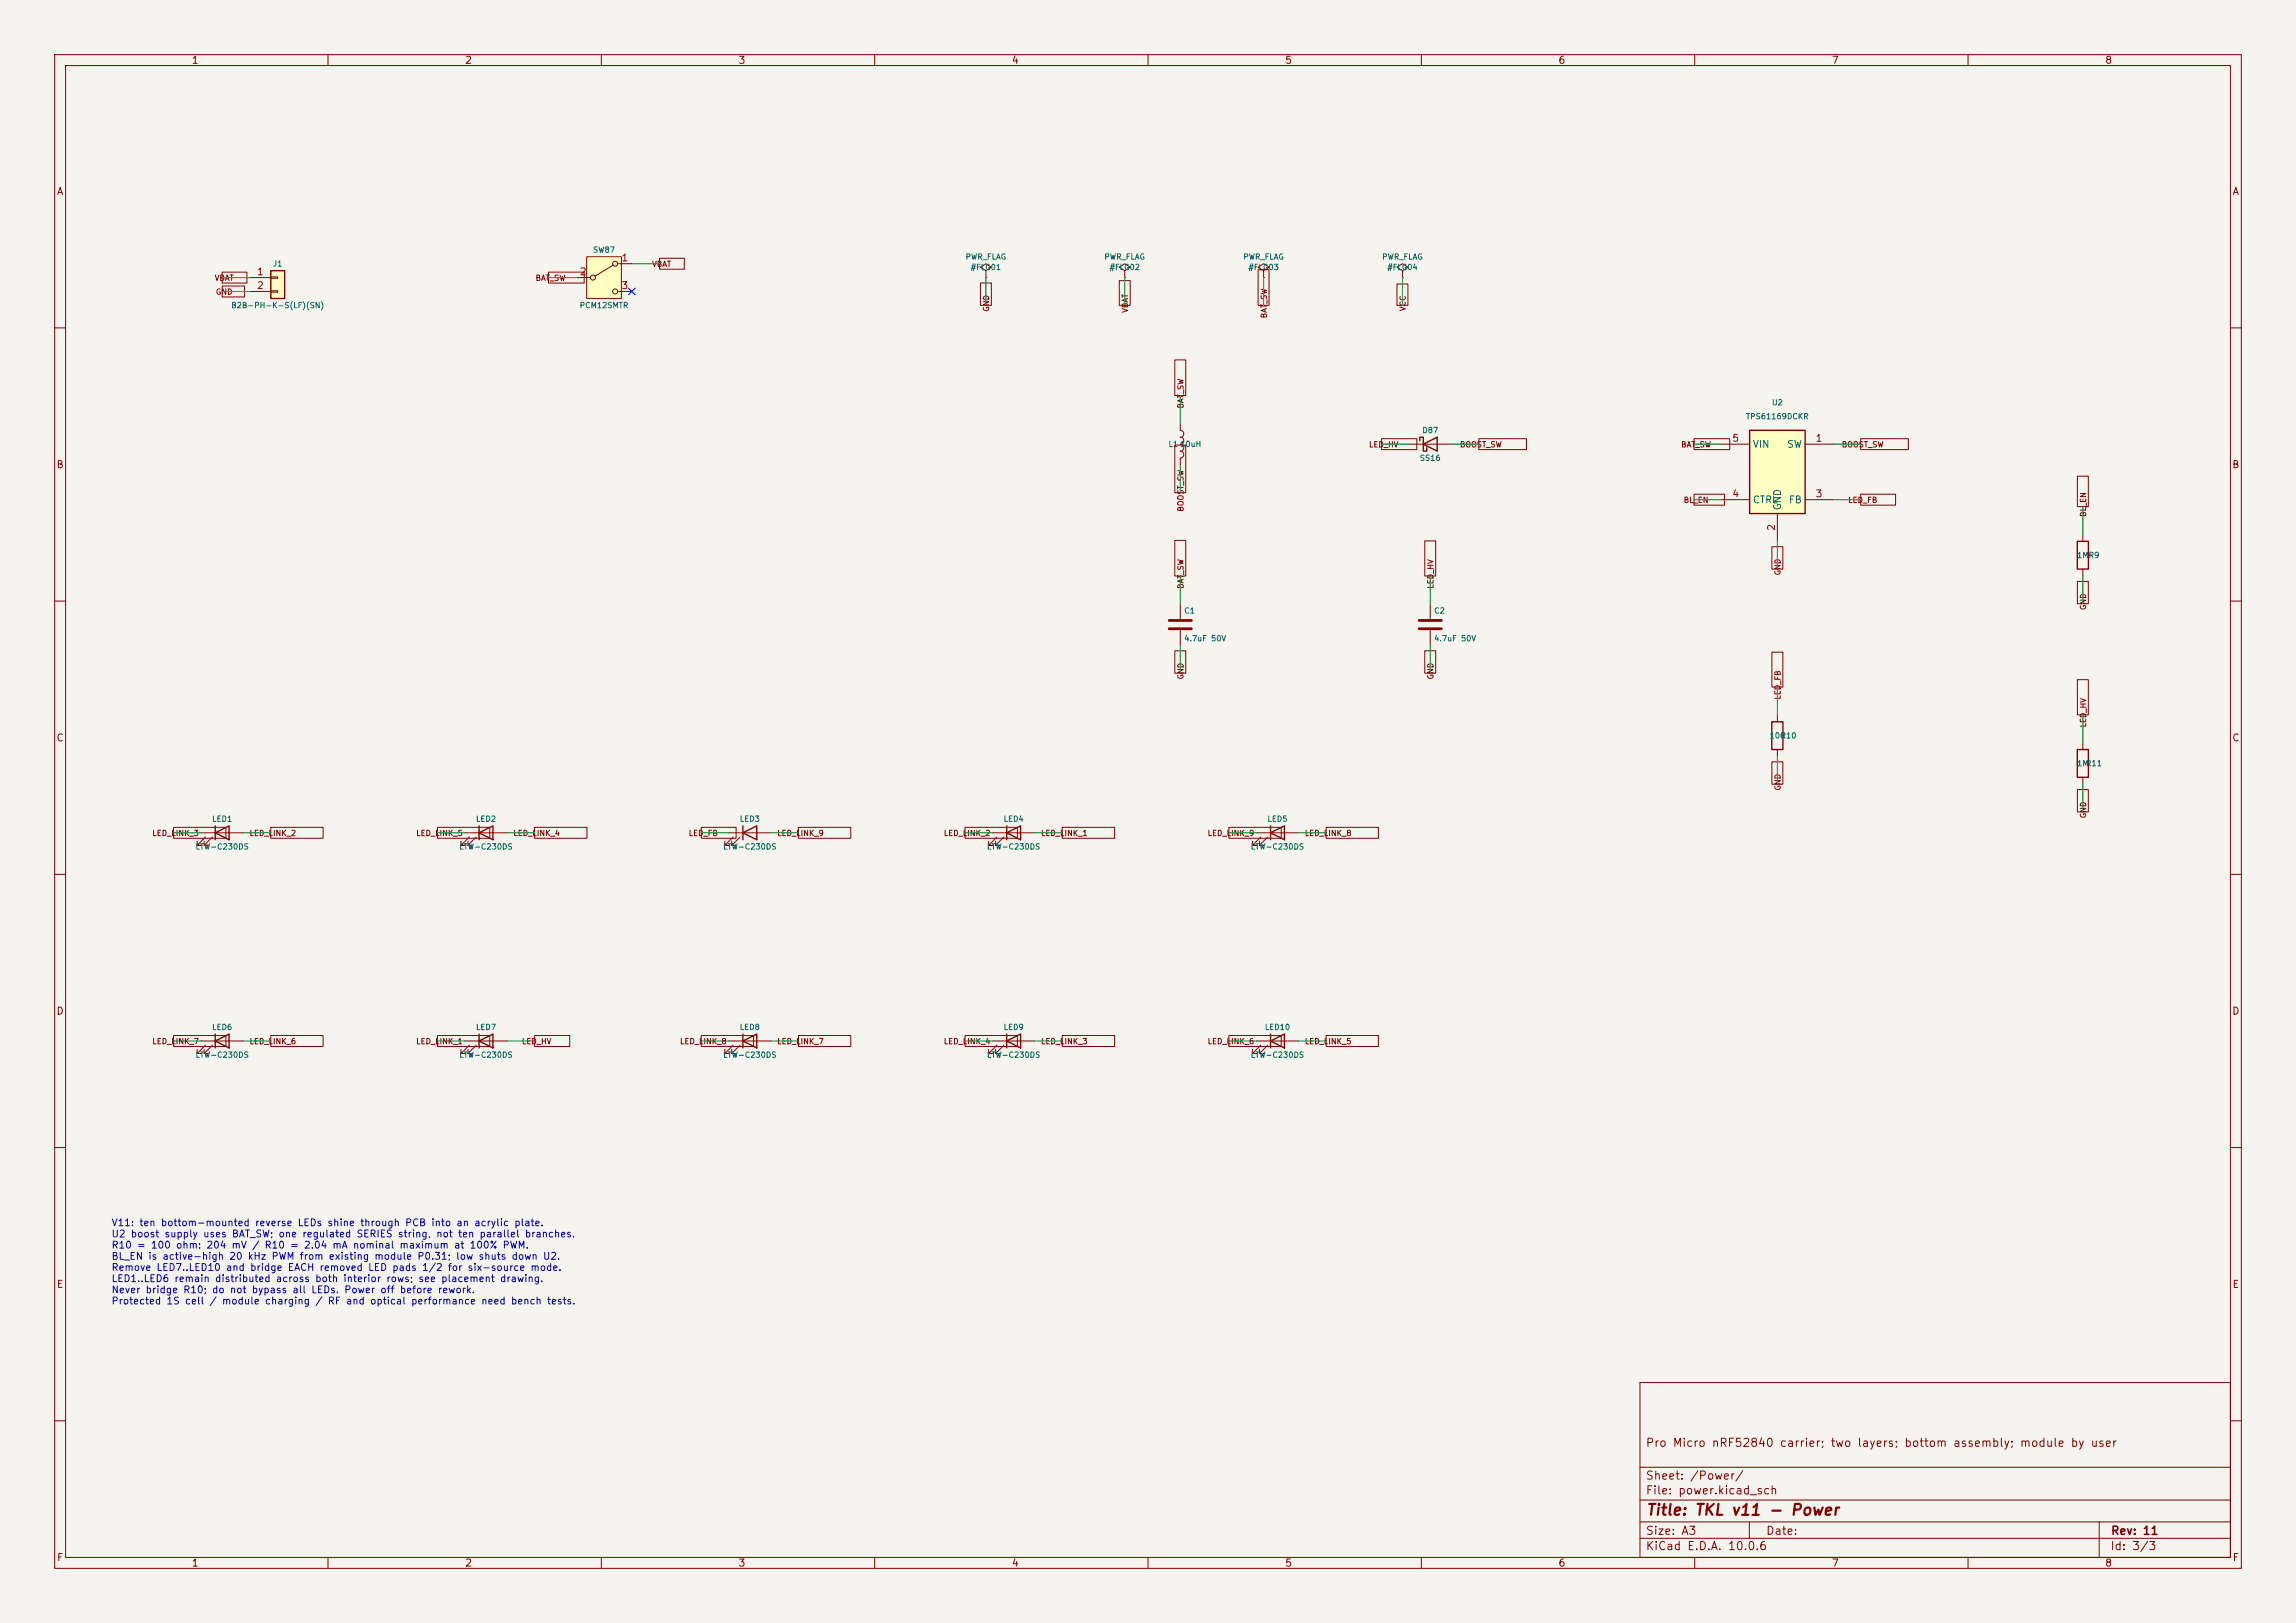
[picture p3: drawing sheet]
<svg xmlns="http://www.w3.org/2000/svg" width="420mm" height="297mm" viewBox="0 0 420 297" stroke-linecap="round" stroke-linejoin="round" font-family="sans-serif">
<defs><g id="words">
<text font-size="2" fill="#840000" x="301" y="277.8">Title: TKL v11 - Power</text>
<g font-size="1.5" fill="#840000">
<text x="300.9" y="265.1">Pro Micro nRF52840 carrier; two layers; bottom assembly; module by user</text>
<text x="300.9" y="273.8">File: power.kicad_sch</text>
<text x="300.9" y="271.1">Sheet: /Power/</text>
<text x="300.9" y="281.2">Size: A3</text>
<text x="322.9" y="281.2">Date:</text>
<text x="386" y="281.2">Rev: 11</text>
<text x="300.9" y="284">KiCad E.D.A. 10.0.6</text>
<text x="385.9" y="284">Id: 3/3</text>
</g>
<g font-size="1.3" fill="#840000">
<text x="35" y="12">1</text>
<text x="85" y="12">2</text>
<text x="135" y="12">3</text>
<text x="185" y="12">4</text>
<text x="235" y="12">5</text>
<text x="285" y="12">6</text>
<text x="335" y="12">7</text>
<text x="385" y="12">8</text>
<text x="10.3" y="36">A</text>
<text x="408.3" y="36">A</text>
<text x="10.2" y="86">B</text>
<text x="408.2" y="86">B</text>
<text x="10.2" y="136">C</text>
<text x="408.2" y="136">C</text>
<text x="10.2" y="186">D</text>
<text x="408.2" y="186">D</text>
<text x="10.3" y="236">E</text>
<text x="408.3" y="236">E</text>
<text x="10.3" y="286">F</text>
<text x="35" y="287">1</text>
<text x="85" y="287">2</text>
<text x="135" y="287">3</text>
<text x="185" y="287">4</text>
<text x="235" y="287">5</text>
<text x="285" y="287">6</text>
<text x="335" y="287">7</text>
<text x="385" y="287">8</text>
<text x="408.3" y="286">F</text>
</g>
<g font-size="1.3" fill="#a90000">
<text x="46.9" y="50.7">1</text>
<text x="46.9" y="53.2">2</text>
<text x="105.9" y="50.7">2</text>
<text x="113.6" y="48.1">1</text>
<text x="113.6" y="53.2">3</text>
<text x="316.8" y="81.1">5</text>
<text x="332" y="81.1">1</text>
<text x="316.8" y="91.3">4</text>
<text x="332" y="91.3">3</text>
<text x="325" y="97.3" transform="rotate(-90 325 97.3)">2</text>
</g>
<g font-size="1.3" fill="#006464">
<text x="320.5" y="82.2">VIN</text>
<text x="326.8" y="82.2">SW</text>
<text x="320.5" y="92.4">CTRL</text>
<text x="326.1" y="93.5" transform="rotate(-90 326.1 93.5)">GND</text>
<text x="327.1" y="92.4">FB</text>
</g>
<g font-size="1.3" fill="#0000c2">
<text x="20.3" y="224.7">V11: ten bottom-mounted reverse LEDs shine through PCB into an acrylic plate.</text>
<text x="20.3" y="226.7">U2 boost supply uses BAT_SW; one regulated SERIES string, not ten parallel branches.</text>
<text x="20.3" y="228.8">R10 = 100 ohm: 204 mV / R10 = 2.04 mA nominal maximum at 100% PWM.</text>
<text x="20.3" y="230.8">BL_EN is active-high 20 kHz PWM from existing module P0.31; low shuts down U2.</text>
<text x="20.3" y="232.9">Remove LED7..LED10 and bridge EACH removed LED pads 1/2 for six-source mode.</text>
<text x="20.3" y="234.9">LED1..LED6 remain distributed across both interior rows; see placement drawing.</text>
<text x="20.3" y="237">Never bridge R10; do not bypass all LEDs. Power off before rework.</text>
<text x="20.3" y="239">Protected 1S cell / module charging / RF and optical performance need bench tests.</text>
</g>
<g font-size="1" fill="#006464">
<text x="108.4" y="46.5">SW87</text>
<text x="176.5" y="47.7">PWR_FLAG</text>
<text x="201.9" y="47.7">PWR_FLAG</text>
<text x="227.3" y="47.7">PWR_FLAG</text>
<text x="252.7" y="47.7">PWR_FLAG</text>
<text x="49.8" y="49">J1</text>
<text x="177.5" y="49.7">#FLG01</text>
<text x="202.9" y="49.7">#FLG02</text>
<text x="228.3" y="49.7">#FLG03</text>
<text x="253.7" y="49.7">#FLG04</text>
<text x="42.2" y="56.6">B2B-PH-K-S(LF)(SN)</text>
<text x="105.9" y="56.6">PCM12SMTR</text>
<text x="319.3" y="77">TPS61169DCKR</text>
<text x="324" y="74.4">U2</text>
<text x="213.6" y="82">L1</text>
<text x="215.8" y="82">10uH</text>
<text x="260.1" y="79.5">D87</text>
<text x="259.6" y="84.6">SS16</text>
<text x="379.9" y="102.4">1MR9</text>
<text x="216.5" y="112.5">C1</text>
<text x="262.2" y="112.5">C2</text>
<text x="216.5" y="117.6">4.7uF 50V</text>
<text x="262.2" y="117.6">4.7uF 50V</text>
<text x="323.6" y="135.4">100</text>
<text x="325.6" y="135.4">R10</text>
<text x="379.9" y="140.5">1M</text>
<text x="381.5" y="140.5">R11</text>
<text x="35.7" y="155.7">LTW-C230DS</text>
<text x="38.7" y="150.6">LED1</text>
<text x="83.9" y="155.7">LTW-C230DS</text>
<text x="87" y="150.6">LED2</text>
<text x="132.2" y="155.7">LTW-C230DS</text>
<text x="135.2" y="150.6">LED3</text>
<text x="180.4" y="155.7">LTW-C230DS</text>
<text x="183.5" y="150.6">LED4</text>
<text x="228.7" y="155.7">LTW-C230DS</text>
<text x="231.7" y="150.6">LED5</text>
<text x="38.7" y="188.7">LED6</text>
<text x="87" y="188.7">LED7</text>
<text x="135.2" y="188.7">LED8</text>
<text x="183.5" y="188.7">LED9</text>
<text x="231.3" y="188.7">LED10</text>
<text x="35.7" y="193.8">LTW-C230DS</text>
<text x="83.9" y="193.8">LTW-C230DS</text>
<text x="132.2" y="193.8">LTW-C230DS</text>
<text x="180.4" y="193.8">LTW-C230DS</text>
<text x="228.7" y="193.8">LTW-C230DS</text>
</g>
<g font-size="1" fill="#840000">
<text x="39.2" y="51.6">VBAT</text>
<text x="97.9" y="51.6">BAT_SW</text>
<text x="119.2" y="49.1">VBAT</text>
<text x="39.4" y="54.2">GND</text>
<text x="181.2" y="57.1" transform="rotate(-90 181.2 57.1)">GND</text>
<text x="206.6" y="57.3" transform="rotate(-90 206.6 57.3)">VBAT</text>
<text x="232" y="58.3" transform="rotate(-90 232 58.3)">BAT_SW</text>
<text x="257.4" y="57" transform="rotate(-90 257.4 57)">VCC</text>
<text x="216.7" y="74.9" transform="rotate(-90 216.7 74.9)">BAT_SW</text>
<text x="250.3" y="82.1">LED_HV</text>
<text x="267" y="82.1">BOOST_SW</text>
<text x="307.4" y="82.1">BAT_SW</text>
<text x="336.8" y="82.1">BOOST_SW</text>
<text x="216.7" y="93.7" transform="rotate(-90 216.7 93.7)">BOOST_SW</text>
<text x="307.9" y="92.3">BL_EN</text>
<text x="338" y="92.3">LED_FB</text>
<text x="381.8" y="94.7" transform="rotate(-90 381.8 94.7)">BL_EN</text>
<text x="216.7" y="107.9" transform="rotate(-90 216.7 107.9)">BAT_SW</text>
<text x="262.4" y="107.8" transform="rotate(-90 262.4 107.8)">LED_HV</text>
<text x="325.9" y="105.4" transform="rotate(-90 325.9 105.4)">GND</text>
<text x="381.8" y="111.7" transform="rotate(-90 381.8 111.7)">GND</text>
<text x="216.7" y="124.4" transform="rotate(-90 216.7 124.4)">GND</text>
<text x="262.4" y="124.4" transform="rotate(-90 262.4 124.4)">GND</text>
<text x="325.9" y="128.1" transform="rotate(-90 325.9 128.1)">LED_FB</text>
<text x="381.8" y="133.2" transform="rotate(-90 381.8 133.2)">LED_HV</text>
<text x="325.9" y="144.8" transform="rotate(-90 325.9 144.8)">GND</text>
<text x="381.8" y="149.8" transform="rotate(-90 381.8 149.8)">GND</text>
<text x="27.8" y="153.2">LED_LINK_3</text>
<text x="45.5" y="153.2">LED_LINK_2</text>
<text x="76" y="153.2">LED_LINK_5</text>
<text x="93.8" y="153.2">LED_LINK_4</text>
<text x="125.9" y="153.2">LED_FB</text>
<text x="142.1" y="153.2">LED_LINK_9</text>
<text x="172.5" y="153.2">LED_LINK_2</text>
<text x="190.3" y="153.2">LED_LINK_1</text>
<text x="220.8" y="153.2">LED_LINK_9</text>
<text x="238.6" y="153.2">LED_LINK_8</text>
<text x="27.8" y="191.3">LED_LINK_7</text>
<text x="45.5" y="191.3">LED_LINK_6</text>
<text x="76" y="191.3">LED_LINK_1</text>
<text x="95.4" y="191.3">LED_HV</text>
<text x="124.3" y="191.3">LED_LINK_8</text>
<text x="142.1" y="191.3">LED_LINK_7</text>
<text x="172.5" y="191.3">LED_LINK_4</text>
<text x="190.3" y="191.3">LED_LINK_3</text>
<text x="220.8" y="191.3">LED_LINK_6</text>
<text x="238.6" y="191.3">LED_LINK_5</text>
</g>
</g></defs>
<path d="M0 0h420v297h-420z" fill="#f5f4ef" stroke="#f5f4ef" stroke-width=".18"/>
<g fill="none" stroke="#840000" stroke-width=".18">
<path d="M10 10h400v277h-400zM12 12h396v273h-396zM60 10v2M110 10v2M160 10v2M210 10v2M260 10v2M310 10v2M360 10v2M180.3 49.5l1.1-.6-1.1-.6-1 .6 1 .6v1.3M180.3 50.8h.1M205.7 49.5l1.1-.6-1.1-.6-1 .6 1 .6v1.3"/>
<path d="M205.7 50.8h.1M231.1 49.5l1.1-.6-1.1-.6-1 .6 1 .6v1.3M231.1 50.8h.1M256.5 49.5l1.1-.6-1.1-.6-1 .6 1 .6v1.3M256.5 50.8h.1M10 60h2M215.9 77.5v1.2a.64 .64 0 0 1 .6 .7 .64 .64 0 0 1-.6 .6 .64 .64 0 0 1 .6 .7 .64 .64 0 0 1-.6 .6M408 60h2M215.9 81.3a.64 .64 0 0 1 .6 .6 .64 .64 0 0 1-.6 .7 .64 .64 0 0 1 .6 .6 .64 .64 0 0 1-.6 .6v1.3M257.8 81.3h7.6M10 110h2M215.9 110.5v2.8"/>
<path d="M215.9 115.3v2.8M261.6 110.5v2.8M261.6 115.3v2.8M408 110h2M10 160h2M85.1 152.4h7.6M85.9 153.2l-1.6 1.5h.8h-.8v-.8M87.1 153.2l-1.5 1.5h.8h-.8v-.8M133.3 152.4h7.7M134.1 153.2l-1.5 1.5h.7h-.7v-.8M135.4 153.2l-1.5 1.5h.7h-.7v-.8M181.6 152.4h7.6"/>
<path d="M182.4 153.2l-1.6 1.5h.8h-.8v-.8M183.6 153.2l-1.5 1.5h.8h-.8v-.8M229.9 152.4h7.6M230.6 153.2l-1.5 1.5h.8h-.8v-.8M231.9 153.2l-1.5 1.5h.7h-.7v-.8M408 160h2M36.8 190.5h7.6M37.6 191.3l-1.5 1.5h.7h-.7v-.8M38.9 191.3l-1.6 1.5h.8h-.8v-.8M85.1 190.5h7.6M85.9 191.3l-1.6 1.5h.8h-.8v-.8M87.1 191.3l-1.5 1.5h.8h-.8v-.8"/>
<path d="M133.3 190.5h7.7M134.1 191.3l-1.5 1.5h.7h-.7v-.8M135.4 191.3l-1.5 1.5h.7h-.7v-.8M181.6 190.5h7.6M182.4 191.3l-1.6 1.5h.8h-.8v-.8M183.6 191.3l-1.5 1.5h.8h-.8v-.8M229.9 190.5h7.6M230.6 191.3l-1.5 1.5h.8h-.8v-.8M231.9 191.3l-1.5 1.5h.7h-.7v-.8M10 210h2M408 210h2M300 253h108v32h-108z"/>
<path d="M10 260h2M300 278.5h108M300 274.5h108M300 268.5h108M320 278.5v3M384 278.5v6.5M408 260h2M60 285v2M110 285v2M160 285v2M210 285v2M260 285v2"/>
<path d="M300 281.5h108M310 285v2M360 285v2"/>
</g>
<g fill="none" stroke="#840000" stroke-width=".25">
<path d="M259.7 80.6v-.6h.6v2.6h.7v-.7M260.3 81.3l2.6-1.3v2.6zM87.6 152.4l2.6-1.3v2.6zM87.6 151.1v2.6M135.9 152.4l2.5-1.3v2.6zM135.9 151.1v2.6M184.1 152.4l2.6-1.3v2.6zM184.1 151.1v2.6M232.4 152.4l2.5-1.3v2.6zM232.4 151.1v2.6M39.4 190.5l2.5-1.3v2.6zM39.4 189.2v2.6"/>
<path d="M87.6 190.5l2.6-1.3v2.6zM87.6 189.2v2.6M135.9 190.5l2.5-1.3v2.6zM135.9 189.2v2.6M184.1 190.5l2.6-1.3v2.6zM184.1 189.2v2.6M232.4 190.5l2.5-1.3v2.6zM232.4 189.2v2.6"/>
</g>
<path d="M213.9 113.5h4M213.9 115.1h4M259.6 113.5h4.1M259.6 115.1h4.1" fill="none" stroke="#840000" stroke-width=".51"/>
<path d="M320 78.7h10.2v15.3h-10.2z" fill="#ffffc2"/>
<path d="M320 78.7h10.2v15.3h-10.2zM380 99.1h2v5h-2zM324.1 132.1h2v5.1h-2zM380 137.2h2v5h-2zM39.4 152.4l2.5-1.3v2.6zM39.4 151.1v2.6" fill="none" stroke="#840000" stroke-width=".25"/>
<g fill="none" stroke="#840000" stroke-width=".18">
<path d="M315 81.3h5M315 91.4h5M325.1 94v5.1M330.2 81.3h5.1M330.2 91.4h5.1M381 97.8v1.3M381 104.1v1.3M325.1 130.8v1.3M325.1 137.2v1.2M381 135.9v1.3M36.8 152.4h7.6M37.6 153.2l-1.5 1.5h.7h-.7v-.8"/>
<path d="M38.9 153.2l-1.6 1.5h.8h-.8v-.8M381 142.2v1.3"/>
</g>
<path d="M49.5 49.5h2.6v5.1h-2.6z" fill="#ffffc2"/>
<path d="M49.5 49.5h2.6v5.1h-2.6z" fill="none" stroke="#840000" stroke-width=".25"/>
<path d="M45.7 50.8h3.8M45.7 53.3h3.8M49.5 50.7h1.3v.2h-1.3zM49.5 53.2h1.3v.3h-1.3z" fill="none" stroke="#840000" stroke-width=".18"/>
<path d="M107.3 47h6.4v7.6h-6.4z" fill="#ffffc2"/>
<g fill="none" stroke="#840000" stroke-width=".18">
<path d="M40.6 49.8h4.6v2h-4.6zM40.6 52.3h4.1v2h-4.1zM100.3 49.8h6.6v2h-6.6zM105.4 50.8h2.5M107.3 47h6.4v7.6h-6.4zM112.1 48.5l-3.3 2M113 48.3h2.6M113 53.3h2.6M120.6 47.3h4.6v2h-4.6zM179.3 51.8h2v4.1h-2zM204.7 51.4h2v4.5h-2zM230.1 49.4h2v6.5h-2z"/>
<path d="M255.5 52h2v3.9h-2zM214.9 65.9h2v6.5h-2zM214.9 81.5h2v8.7h-2zM214.9 98.9h2v6.5h-2zM252.7 80.3h6.5v2h-6.5zM260.6 99h2v6.4h-2zM270.5 80.3h8.7v2h-8.7zM309.9 80.3h6.5v2h-6.5zM309.9 90.4h5.6v2h-5.6zM340.4 90.4h6.3v2h-6.3zM340.4 80.3h8.7v2h-8.7zM380 87.1h2v5.6h-2z"/>
<path d="M214.9 119.1h2v4.1h-2zM260.6 119.1h2v4.1h-2zM324.1 100h2v4.1h-2zM324.1 119.3h2v6.4h-2zM380 106.4h2v4.1h-2zM324.1 139.4h2v4.1h-2zM380 124.4h2v6.4h-2zM31.7 151.4h9.6v2h-9.6zM49.5 151.4h9.6v2h-9.6zM80 151.4h9.6v2h-9.6zM97.8 151.4h9.6v2h-9.6zM128.3 151.4h6.4v2h-6.4z"/>
<path d="M146 151.4h9.6v2h-9.6zM176.5 151.4h9.6v2h-9.6zM194.3 151.4h9.6v2h-9.6zM224.8 151.4h9.6v2h-9.6zM242.6 151.4h9.5v2h-9.5zM380 144.5h2v4.1h-2zM31.7 189.5h9.6v2h-9.6zM49.5 189.5h9.6v2h-9.6zM80 189.5h9.6v2h-9.6zM97.8 189.5h6.4v2h-6.4zM128.3 189.5h9.5v2h-9.5zM146 189.5h9.6v2h-9.6z"/>
<path d="M176.5 189.5h9.6v2h-9.6zM194.3 189.5h9.6v2h-9.6zM224.8 189.5h9.6v2h-9.6zM242.6 189.5h9.5v2h-9.5z"/>
<circle cx="108.5" cy="50.8" r=".46"/>
<circle cx="112.5" cy="48.3" r=".46"/>
<circle cx="112.5" cy="53.3" r=".46"/>
</g>
<g fill="none" stroke="#009600" stroke-width=".18">
<path d="M40.6 53.3h5.1M40.6 50.8h5.1M100.3 50.8h5.1M115.6 48.3h5M180.3 50.8v5.1M205.7 50.8v5.1M231.1 50.8v5.1M256.5 50.8v5.1M215.9 72.4v5.1M215.9 85.1v5.1M252.7 81.3h5.1M265.4 81.3h5.1"/>
<path d="M309.9 81.3h5.1M309.9 91.4h5.1M325.1 99.1v5M335.3 81.3h5.1M335.3 91.4h5.1M381 92.7v5.1M215.9 105.4v5.1M215.9 118.1v5.1M261.6 105.4v5.1M261.6 118.1v5.1M381 105.4v5.1M325.1 125.7v5.1"/>
<path d="M325.1 138.4v5.1M381 130.8v5.1M31.7 152.4h5.1M44.4 152.4h5.1M80 152.4h5.1M92.7 152.4h5.1M128.3 152.4h5M141 152.4h5M176.5 152.4h5.1M189.2 152.4h5.1M224.8 152.4h5.1M237.5 152.4h5.1"/>
<path d="M381 143.5v5.1M31.7 190.5h5.1M44.4 190.5h5.1M80 190.5h5.1M92.7 190.5h5.1M128.3 190.5h5M141 190.5h5M176.5 190.5h5.1M189.2 190.5h5.1M224.8 190.5h5.1M237.5 190.5h5.1"/>
</g>
<path d="M115 52.7l1.2 1.2M116.2 52.7l-1.2 1.2" fill="none" stroke="#000084" stroke-width=".18"/>
<use href="#words"/>
</svg>
